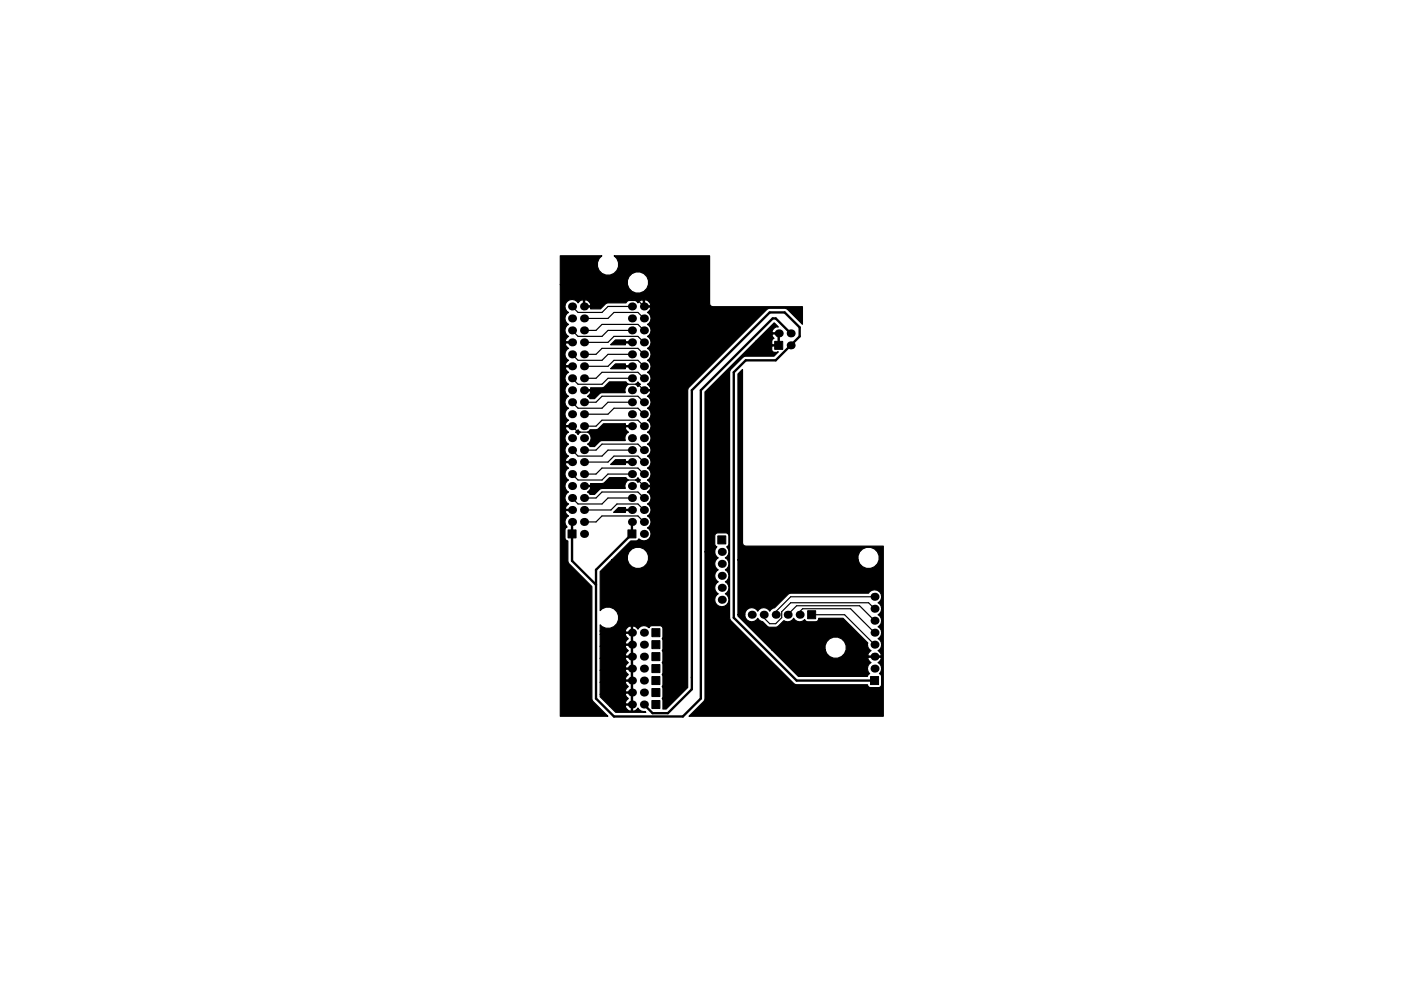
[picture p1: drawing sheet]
<svg xmlns="http://www.w3.org/2000/svg" width="297mm" height="210mm" viewBox="0 0 297 210" stroke-linecap="round" stroke-linejoin="round" font-family="sans-serif">
<g fill="#000" stroke="#000" stroke-width=".21">
<path d="M164.3 72.4h1.6v1.7h-1.6zM120.4 112.4h1.7v1.7h-1.7zM133.1 112.4h1.7v1.7h-1.7zM152.2 113.7h1.7v1.7h-1.7zM138.2 133.4h1.7v1.7h-1.7zM138.2 135.9h1.7v1.7h-1.7zM171.2 129.6h1.7v1.7h-1.7zM138.2 143.5h1.7v1.7h-1.7zM138.2 138.5h1.7v1.7h-1.7zM138.2 141h1.7v1.7h-1.7zM138.2 146.1h1.7v1.7h-1.7zM138.2 148.6h1.7v1.7h-1.7z"/>
<path d="M184.6 143.5h1.7v1.7h-1.7z"/>
</g>
<g fill="#000">
<circle cx="121.3" cy="72.6" r=".85"/>
<circle cx="121.3" cy="75.2" r=".85"/>
<circle cx="121.3" cy="70.1" r=".85"/>
<circle cx="121.3" cy="67.6" r=".85"/>
<circle cx="121.3" cy="77.7" r=".85"/>
<circle cx="121.3" cy="65" r=".85"/>
<circle cx="123.8" cy="70.1" r=".85"/>
<circle cx="123.8" cy="77.7" r=".85"/>
<circle cx="123.8" cy="72.6" r=".85"/>
<circle cx="123.8" cy="65" r=".85"/>
<circle cx="123.8" cy="75.2" r=".85"/>
<circle cx="123.8" cy="67.6" r=".85"/>
<circle cx="134" cy="77.7" r=".85"/>
<circle cx="134" cy="72.6" r=".85"/>
<circle cx="134" cy="70.1" r=".85"/>
<circle cx="134" cy="67.6" r=".85"/>
<circle cx="134" cy="65" r=".85"/>
<circle cx="134" cy="75.2" r=".85"/>
<circle cx="136.5" cy="72.6" r=".85"/>
<circle cx="136.5" cy="75.2" r=".85"/>
<circle cx="136.5" cy="70.1" r=".85"/>
<circle cx="136.5" cy="67.6" r=".85"/>
<circle cx="136.5" cy="77.7" r=".85"/>
<circle cx="136.5" cy="65" r=".85"/>
<circle cx="165.1" cy="70.7" r=".85"/>
<circle cx="167.6" cy="73.3" r=".85"/>
<circle cx="167.6" cy="70.7" r=".85"/>
<circle cx="121.3" cy="98" r=".85"/>
<circle cx="121.3" cy="93" r=".85"/>
<circle cx="121.3" cy="90.4" r=".85"/>
<circle cx="121.3" cy="87.9" r=".85"/>
<circle cx="121.3" cy="95.5" r=".85"/>
<circle cx="121.3" cy="82.8" r=".85"/>
<circle cx="121.3" cy="80.3" r=".85"/>
<circle cx="121.3" cy="85.3" r=".85"/>
<circle cx="123.8" cy="93" r=".85"/>
<circle cx="123.8" cy="85.3" r=".85"/>
<circle cx="123.8" cy="98" r=".85"/>
<circle cx="123.8" cy="90.4" r=".85"/>
<circle cx="123.8" cy="82.8" r=".85"/>
<circle cx="123.8" cy="80.3" r=".85"/>
<circle cx="123.8" cy="95.5" r=".85"/>
<circle cx="123.8" cy="87.9" r=".85"/>
<circle cx="134" cy="98" r=".85"/>
<circle cx="134" cy="95.5" r=".85"/>
<circle cx="134" cy="90.4" r=".85"/>
<circle cx="134" cy="82.8" r=".85"/>
<circle cx="134" cy="80.3" r=".85"/>
<circle cx="134" cy="87.9" r=".85"/>
<circle cx="134" cy="93" r=".85"/>
<circle cx="134" cy="85.3" r=".85"/>
<circle cx="136.5" cy="80.3" r=".85"/>
<circle cx="136.5" cy="98" r=".85"/>
<circle cx="136.5" cy="95.5" r=".85"/>
<circle cx="136.5" cy="87.9" r=".85"/>
<circle cx="136.5" cy="85.3" r=".85"/>
<circle cx="136.5" cy="82.8" r=".85"/>
<circle cx="136.5" cy="93" r=".85"/>
<circle cx="136.5" cy="90.4" r=".85"/>
<circle cx="121.3" cy="110.7" r=".85"/>
<circle cx="121.3" cy="105.7" r=".85"/>
<circle cx="121.3" cy="103.1" r=".85"/>
<circle cx="121.3" cy="100.6" r=".85"/>
<circle cx="121.3" cy="108.2" r=".85"/>
<circle cx="123.8" cy="103.1" r=".85"/>
<circle cx="123.8" cy="113.3" r=".85"/>
<circle cx="123.8" cy="110.7" r=".85"/>
<circle cx="123.8" cy="108.2" r=".85"/>
<circle cx="123.8" cy="105.7" r=".85"/>
<circle cx="123.8" cy="100.6" r=".85"/>
<circle cx="134" cy="105.7" r=".85"/>
<circle cx="134" cy="110.7" r=".85"/>
<circle cx="134" cy="108.2" r=".85"/>
<circle cx="134" cy="103.1" r=".85"/>
<circle cx="134" cy="100.6" r=".85"/>
<circle cx="136.5" cy="105.7" r=".85"/>
<circle cx="136.5" cy="108.2" r=".85"/>
<circle cx="136.5" cy="100.6" r=".85"/>
<circle cx="136.5" cy="113.3" r=".85"/>
<circle cx="136.5" cy="103.1" r=".85"/>
<circle cx="136.5" cy="110.7" r=".85"/>
<circle cx="153" cy="117.1" r=".85"/>
<circle cx="153" cy="119.6" r=".85"/>
<circle cx="134" cy="134.2" r=".85"/>
<circle cx="134" cy="139.3" r=".85"/>
<circle cx="134" cy="136.8" r=".85"/>
<circle cx="136.5" cy="134.2" r=".85"/>
<circle cx="136.5" cy="139.3" r=".85"/>
<circle cx="136.5" cy="136.8" r=".85"/>
<circle cx="153" cy="124.7" r=".85"/>
<circle cx="153" cy="127.2" r=".85"/>
<circle cx="153" cy="122.2" r=".85"/>
<circle cx="159.4" cy="130.4" r=".85"/>
<circle cx="161.9" cy="130.4" r=".85"/>
<circle cx="164.5" cy="130.4" r=".85"/>
<circle cx="167" cy="130.4" r=".85"/>
<circle cx="169.5" cy="130.4" r=".85"/>
<circle cx="185.4" cy="134.2" r=".85"/>
<circle cx="185.4" cy="136.8" r=".85"/>
<circle cx="185.4" cy="126.6" r=".85"/>
<circle cx="185.4" cy="129.2" r=".85"/>
<circle cx="185.4" cy="139.3" r=".85"/>
<circle cx="185.4" cy="131.7" r=".85"/>
<circle cx="134" cy="149.5" r=".85"/>
<circle cx="134" cy="144.4" r=".85"/>
<circle cx="134" cy="141.9" r=".85"/>
<circle cx="134" cy="146.9" r=".85"/>
<circle cx="136.5" cy="149.5" r=".85"/>
<circle cx="136.5" cy="144.4" r=".85"/>
<circle cx="136.5" cy="141.9" r=".85"/>
<circle cx="136.5" cy="146.9" r=".85"/>
<circle cx="185.4" cy="141.9" r=".85"/>
</g>
<g fill="none" stroke="#000" stroke-width=".25">
<path d="M121.3 65l1.3 1.3h5l1.3-1.3h5.1M121.3 75.2l1.3 1.2h5l1.3-1.2h5.1M121.3 70.1l1.3 1.3h5l1.3-1.3h5.1M123.8 65h2.6l1.2-1.3h7.7l1.2 1.3M123.8 77.7h5.1l1.3-1.3h5.1l1.2 1.3M123.8 75.2h2.6l1.2-1.3h7.7l1.2 1.3M123.8 72.6h5.1l1.3-1.2h5.1l1.2 1.2M123.8 70.1h2.6l1.2-1.3h7.7l1.2 1.3M123.8 67.6h5.1l1.3-1.3h5.1l1.2 1.3M121.3 90.4l1.3 1.3h7.6l1.2-1.3h2.6M121.3 80.3l1.3 1.2h5l1.3-1.2h5.1M121.3 95.5l1.3 1.3h5l1.3-1.3h5.1"/>
<path d="M121.3 85.3l1.3 1.3h5l1.3-1.3h5.1M123.8 90.4h2.6l1.2-1.3h7.7l1.2 1.3M123.8 95.5h2.6l1.2-1.3h7.7l1.2 1.3M123.8 82.8h5.1l1.3-1.3h5.1l1.2 1.3M123.8 85.3h2.6l1.2-1.2h7.7l1.2 1.2M123.8 98h5.1l1.3-1.2h5.1l1.2 1.2M123.8 87.9h5.1l1.3-1.3h5.1l1.2 1.3M123.8 80.3h2.6l1.2-1.3h7.7l1.2 1.3M121.3 100.6l1.3 1.2h5l1.3-1.2h5.1M121.3 105.7l1.3 1.2h5l1.3-1.2h5.1M123.8 103.1h5.1l1.3-1.3h5.1l1.2 1.3M123.8 105.7h2.6l1.2-1.3h7.7l1.2 1.3"/>
<path d="M123.8 110.7h2.6l1.2-1.2h7.7l1.2 1.2M123.8 108.2h5.7l1.3-1.3h4.5l1.2 1.3M123.8 100.6h2.6l1.2-1.3h7.7l1.2 1.3M167 130.4l1.9-1.9h13.3l3.2 3.2M169.5 130.4v-.6l.7-.6h10.1l5.1 5M172.1 130.4h7l6.3 6.4M185.4 126.6h-17.8l-3.1 3.2v.6M185.4 129.2l-1.3-1.3h-16.5l-1.9 1.9v1.3l-1.2 1.2h-1.3l-1.3-1.2v-.7"/>
</g>
<path d="M167.6 70.7l-3.1-3.1h-.7l-15.2 15.2v65.4l-3.8 3.8h-14.6l-3.8-3.8v-27.3l7.6-7.6v-2.6M121.3 110.7v8.3l5.1 5.1M185.4 144.4h-16.5l-13.3-13.3v-52.1l2.5-2.6h6.4l5-5v-1.9l-3.1-3.2h-3.2l-16.5 16.5v63.4l-5.1 5.1h-3.2l-1.9-1.8" fill="none" stroke="#000" stroke-width=".5"/>
<path d="M118.8 54.3h8.8l-.6 .6a2.28 2.28 0 0 0 .6 3.1 2.28 2.28 0 0 0 3.2-.6 2.28 2.28 0 0 0-.6-3.1h20.2v10.1a.69 .69 0 0 0 .7 .7h19v3.7l-3.4-3.3h-3.8l-17 17-.1 63.4-4.6 4.5h-.7l.1-1.8a.62 .62 0 0 1 0-.8v-1.7l-.2-.4 .2-.5v-1.7a.62 .62 0 0 1 0-.8v-1.7l-.2-.4 .2-.4v-1.7a.62 .62 0 0 1 0-.9v-1.7l-.2-.4 .2-.4v-1.7a.65 .65 0 0 0-.7-.7h-1.7l-.6 .5a1.46 1.46 0 0 0-2.4 .3l-.4-.5-.5-.2-.2 .1v17.9l.2 .1 .5-.2 .4-.5 .8 .7h.7l.2 .2h-6.4l-1.3-1.3h3.3l.3 .6 .8 .5 .3-.1v-1.2h-1.2l-.2 .2h-3.3l-2-2v-.5h5.3l.3 .5 .4 .4-.4 .4-.3 .5 .2 .2h1.2v-2.2h-1.2l-.2 .2h-5.3v-2.5h5.3l.3 .5 .4 .4-.4 .4-.3 .5 .2 .2h1.2v-2.3h-1.2l-.2 .3h-5.3v-2.6h5.3l.3 .5 .4 .4-.4 .4-.3 .5 .2 .3h1.2v-2.3h-1.2l-.2 .2h-5.3v-2.5h5.3l.3 .5 .4 .4-.4 .4-.3 .5 .2 .2h1.2v-2.3h-1.2l-.2 .3h-5.3v-2.6h5.3l.3 .6 .4 .3-.4 .4-.3 .6 .2 .2h1.2v-2.3h-1.2l-.2 .2h-5.3v-2.5h5.3l.3 .5 .4 .4-.4 .4-.3 .5 .2 .2h1.2v-2.2h-1.2l-.2 .2h-5.3v-.7h5.3l.2 .2h1.2v-1.2l-.3-.1-.4 .2-.4 .4-.3 .5h-5.3v-1.3l.4 .4a2.27 2.27 0 0 0 3.1-.5 2.27 2.27 0 0 0-.3-3.2 2.27 2.27 0 0 0-3.2 .3v-8.3l2.5-2.5h3.3a2.28 2.28 0 0 0 3.5 1.5 2.28 2.28 0 0 0 0-3.8 2.28 2.28 0 0 0-3.5 1.4v.9h-3.3l4-4 1.4-.1 .3-.4a1.49 1.49 0 0 0 2.3-.1 1.49 1.49 0 0 0-.4-2.2 1.44 1.44 0 0 0 0-2.5 1.44 1.44 0 0 0 0-2.6 1.44 1.44 0 0 0 0-2.5l.5-.5 .2-.4-.2-.3-1.4 .1v-.3h1.4l.2-.2-.2-.4-.5-.5 .3-.3a1.46 1.46 0 0 0-.3-2.3 1.44 1.44 0 0 0 0-2.5 1.44 1.44 0 0 0 0-2.6 1.44 1.44 0 0 0 0-2.5 1.44 1.44 0 0 0 0-2.6 1.44 1.44 0 0 0 0-2.5 1.44 1.44 0 0 0 0-2.5l.5-.5 .2-.4-.2-.3h-1.4v-.2h1.4l.2-.3-.2-.4-.5-.5 .3-.2a1.46 1.46 0 0 0-.3-2.3 1.44 1.44 0 0 0 0-2.6 1.44 1.44 0 0 0 0-2.5 1.44 1.44 0 0 0 0-2.5 1.44 1.44 0 0 0 0-2.6 1.44 1.44 0 0 0 0-2.5l.5-.5 .2-.4-.2-.3h-1.4v-1.4h.3v1.2h1.1l.2-.2a1.22 1.22 0 0 0-1.6-1 1.03 1.03 0 0 0-1.1 .6 1.48 1.48 0 0 0-2.6 0h-3.8l-.5 .2-1.1 1h-2.1l-.1-.4h-1.4v-1.4h.3v1.2h1.1a1.08 1.08 0 0 0-1.4-1.2 1.03 1.03 0 0 0-1.1 .6 1.48 1.48 0 0 0-2.4-.3 1.48 1.48 0 0 0 .3 2.3 1.44 1.44 0 0 0 0 2.5 1.44 1.44 0 0 0 0 2.6l-.5 .5-.2 .4 .2 .2h1.4v.3h-1.4l-.2 .2 .2 .4 .5 .5-.3 .2a1.46 1.46 0 0 0 .3 2.4l-.5 .5-.2 .4 .2 .2h1.4v.2h-1.4l-.2 .3 .2 .4 .5 .5-.3 .2a1.46 1.46 0 0 0 .3 2.3 1.44 1.44 0 0 0 0 2.6 1.44 1.44 0 0 0 0 2.5 1.44 1.44 0 0 0 0 2.6l-.5 .5-.2 .4 .2 .2h1.4v.2h-1.4l-.2 .3 .2 .4 .5 .5-.3 .2a1.46 1.46 0 0 0 .3 2.3 1.44 1.44 0 0 0 0 2.6l-.5 .5-.2 .4 .2 .2h1.4v.3h-1.4l-.2 .2 .2 .4 .5 .5-.3 .2a1.46 1.46 0 0 0 .3 2.3 1.44 1.44 0 0 0 0 2.6 1.44 1.44 0 0 0 0 2.5l-.5 .5-.2 .4 .2 .3h1.4v.2h-1.4l-.2 .3 .2 .4 .5 .5-.3 .2a1.47 1.47 0 0 0 0 2.1l-.2 .2-.2 .4v1.7l.2 .5 .4 .2 .1 4.5 5 5.1v24.1l3.4 3.5h-10.1v-91.6h14.2a2.28 2.28 0 0 0 3.5 1.4 2.28 2.28 0 0 0 0-3.8 2.28 2.28 0 0 0-3.5 1.5v.9h-14.2zM130.5 77.2h2.1l.1 .4h1.4v.2h-1.4l-.1 .4h-3.1zM130.5 72.1h2.1l.1 .4h1.4v.3h-1.4l-.1 .3h-3.1zM149.5 83.2l10.8-10.9h3.3v.7l.2 .1h1.2v-2.2h-1.2l-.1 .2 .4 .7-.5 .5h-3.3l3.8-3.8 .9 .9a.99 .99 0 0 0-1.2 1.2h1.4v2.8h-1.4l-.2 .2v.6l.3 .5 .9 .1 .2-.2-.9 1h-6.3l-2.9 2.8-.2 .6 .1 52.4 13.8 13.8 15.3 .1a.64 .64 0 0 0 .7 .6h1.7a.65 .65 0 0 0 .6-.7v-1.9l-.4-.4a1.45 1.45 0 0 0-.3-2.3l.5-.5 .2-.4-.2-.3h-2.6l-.1 .3 .1 .4 .6 .5a1.45 1.45 0 0 0-.3 2.3l-.3 .2-.2 .4h-14.6l-5.7-5.6h11.3a2.28 2.28 0 0 0 3.5 1.4 2.28 2.28 0 0 0 0-3.8 2.28 2.28 0 0 0-3.5 1.5v.9h-11.3l-7.1-7.2v-.3h1.4a1.47 1.47 0 0 0 1.1 1.5 1.47 1.47 0 0 0 1.7-.7l.2 .3a4.2 4.2 0 0 1 2 1.5 2.53 2.53 0 0 0 2.1-.1l1.2-1.2a1.4 1.4 0 0 0 2.1-.5 1.45 1.45 0 0 0 2.3 .3l.2 .2 .4 .2h1.7a.66 .66 0 0 0 .7-.7h5.2l5.2 5.2a1.37 1.37 0 0 0 .7 1.7l-.6 .4-.1 .5 .1 .2h2.6l.2-.2-.2-.5-.5-.4a1.44 1.44 0 0 0 0-2.6 1.44 1.44 0 0 0 0-2.5 1.44 1.44 0 0 0 0-2.6 1.44 1.44 0 0 0 0-2.5 1.48 1.48 0 0 0 .3-2.4 1.48 1.48 0 0 0-2.4 .4h-16.5l-.5 .2-2.9 2.9-.8 .3-.2 .4a1.44 1.44 0 0 0-2.5 0 1.47 1.47 0 0 0-1.7-.7 1.47 1.47 0 0 0-1.1 1.4h-1.4v-11.6h25.4a2.28 2.28 0 0 0 3.5 1.5 2.28 2.28 0 0 0 0-3.8 2.28 2.28 0 0 0-3.5 1.4v.9h-25.4v-39.4l.9-1v36.8a.69 .69 0 0 0 .7 .7h29.2v36.1h-41.2l3.1-3.2 .3-.6v-31.1h2l.1 .6 .7 .7a1.44 1.44 0 0 0 0 2.5 1.44 1.44 0 0 0 0 2.5 1.44 1.44 0 0 0 0 2.6 1.48 1.48 0 0 0-.4 2.2 1.48 1.48 0 0 0 2.3 0 1.48 1.48 0 0 0-.4-2.2 1.44 1.44 0 0 0 0-2.6 1.44 1.44 0 0 0 0-2.5 1.44 1.44 0 0 0 0-2.5 1.45 1.45 0 0 0 .3-2.4l.2-.1 .2-.5v-1.7a.65 .65 0 0 0-.6-.6h-1.7a.65 .65 0 0 0-.7 .6l.1 1.9 .4 .4-.4 .5-.1 .6h-2zM122 91.7l.6-.5 .5 .5-.5 .5zM130.5 97.5h2.1l.1 .4h1.4v.3h-1.4l-.1 .3h-3.1zM124.6 91.7l.5-.5 1.6-.1 1.2-1.2h4.7l.1 .4h1.4v.3l-1.4-.1-.2 .3 .2 .4 .5 .5a1.42 1.42 0 0 0-.6 1.8h-5l-.5 .2-1 1h-1l-.5-.5a1.44 1.44 0 0 0 0-2.5zM123.7 82.7h1.4l.1-.4 2.7-.1 1.3-1.2h3.5l.5 .5a1.41 1.41 0 0 0-.6 1.8h-5l-.5 .2-1 1.1h-1l-.5-.5 .5-.5 .2-.4-.2-.3h-1.4zM134.7 81.5l.6-.5 .5 .5-.5 .5zM131.1 107.7h1.5l.1 .4h1.4v.2h-1.4l-.1 .4h-2.5zM123.7 103h1.4l.1-.4h2.7l1.3-1.3h3.5l.5 .5a1.41 1.41 0 0 0-.6 1.8h-5l-.5 .3-1 1h-1l-.5-.5 .5-.5 .2-.4-.2-.3-1.4 .1zM134.7 101.8l.6-.5 .5 .6-.5 .5z" fill="#000" stroke="#000" stroke-width=".25"/>
</svg>
